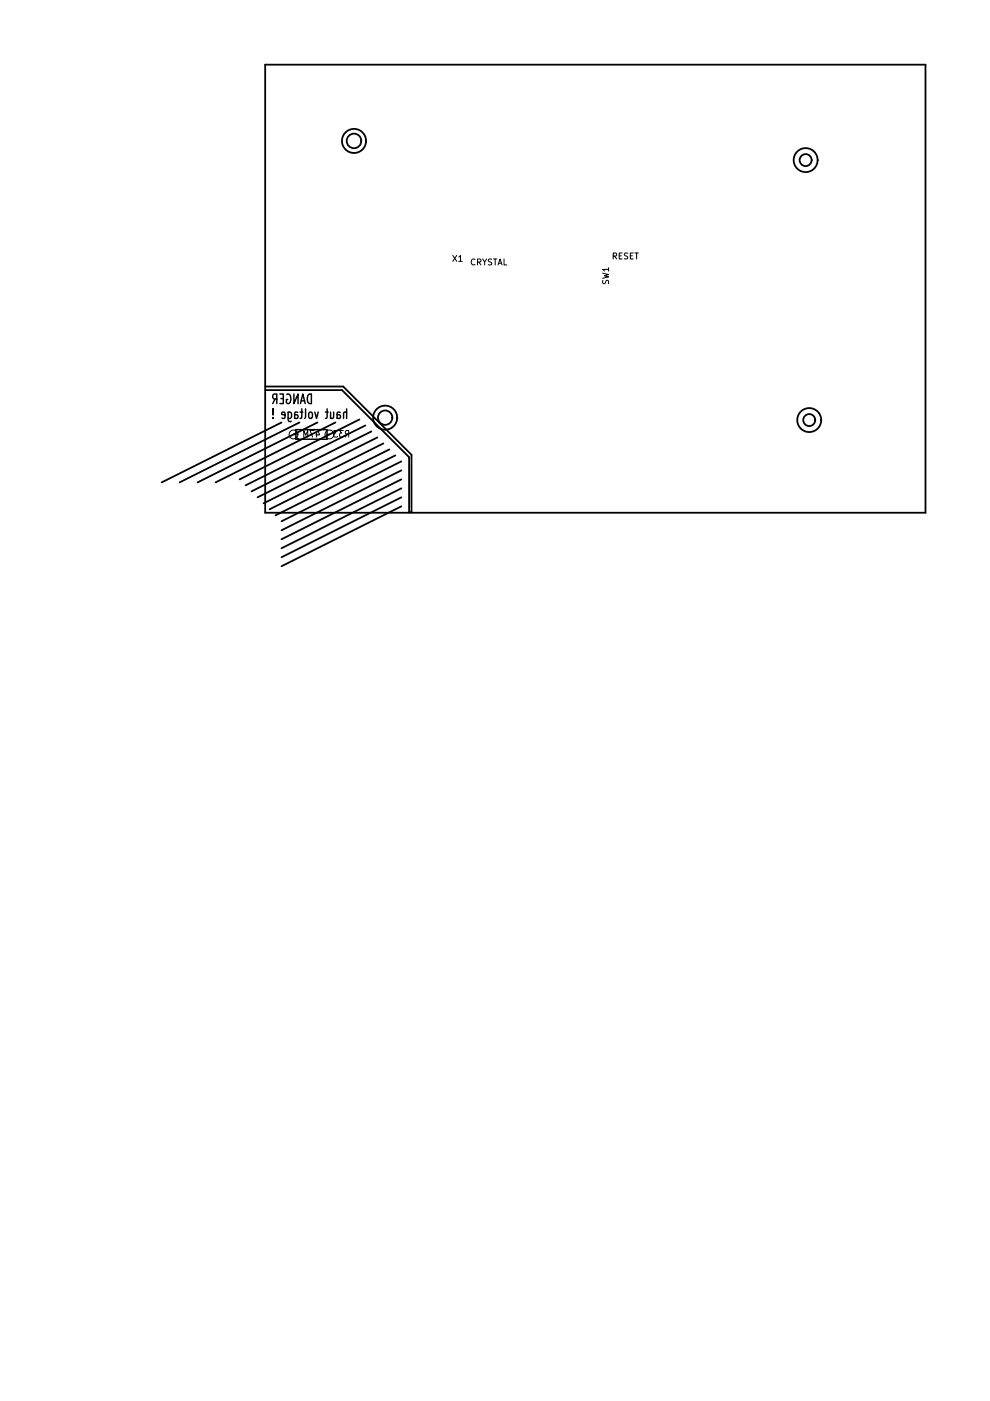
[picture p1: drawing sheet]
<svg xmlns="http://www.w3.org/2000/svg" width="210mm" height="297mm" viewBox="0 0 210 297" stroke-linecap="round" stroke-linejoin="round" font-family="sans-serif">
<g fill="none" stroke="#000" stroke-width=".38">
<path d="M56.2 13.7h140v95h-140zM56.3 82h16.5l14.4 14.4v12.2h-.5v-11.7l-14.2-14.2h-16.2M59.7 89.6l-25.4 12.7M63.5 89.6l-25.4 12.7M67.3 89.6l-25.4 12.7M71.1 89.6l-25.4 12.7M76.2 88.9l-25.4 12.7M77.5 90.2l-25.4 12.7M78.7 91.5l-25.4 12.7M80 92.7l-25.4 12.7M81.3 94l-25.4 12.7M82.6 95.3l-25.4 12.7"/>
<path d="M83.8 96.6l-25.4 12.7M85.1 97.8l-25.4 12.7M85.1 99.7l-25.4 12.7M85.1 107.4l-25.4 12.7M85.1 103.5l-25.4 12.7M85.1 105.4l-25.4 12.7M85.1 101.6l-25.4 12.7"/>
<circle cx="75.1" cy="29.9" r="1.55"/>
<circle cx="75.1" cy="29.9" r="2.55"/>
<circle cx="170.8" cy="33.9" r="2.54"/>
<circle cx="170.8" cy="33.9" r="1.27"/>
<circle cx="81.7" cy="88.6" r="2.55"/>
<circle cx="81.7" cy="88.6" r="1.52"/>
<circle cx="171.6" cy="89.1" r="2.54"/>
<circle cx="171.6" cy="89.1" r="1.27"/>
</g>
<g fill="none" stroke="#000" stroke-width=".3">
<path d="M57.9 88.5v.2M57.9 86.7v1.2M58.3 84.6l-.5 1M58.7 84.6h-.6l-.2-.2-.1-.5 .3-.4h.6v2.1M59.3 83.5h.8v2.1h-.8M59.6 84.5h.5M60.4 88l-.7-.2 .1-.3 .4-.1 .2 .3v.9h-.6M60.8 83.6a.5 .5 0 0 1 .8 .4l.1 .7a.75 .75 0 0 1-.7 .9l-.3-.2v-.7h.3M61.1 87.4v1.6l.3 .4 .3-.1M61.1 87.5l.4-.1 .3 .4-.1 .8h-.6M62.2 92.1h.5M62.3 83.5v2.1l.9-2.1v2.1"/>
<path d="M62.5 87.8l.5 .1 .2 .3-.2 .5-.5-.1M62.7 91.1h6.6v2h-6.6zM62.7 92.6l.5 .5M63.1 87.5h-.6v1.2M63.6 87.4h.6M63.7 85.6l.5-2.1 .5 2.1M63.8 85h.8M64 86.7v1.7l-.4 .3M64.8 86.7v1.7l-.2 .3M65.4 83.6l.6-.1v2.1h-.3a1.36 1.36 0 0 1-.3-2zM65.6 87.5l.3-.1 .3 .4v.5l-.3 .4-.3-.1-.2-.3zM66.7 87.4l.4 1.3 .4-1.3"/>
<path d="M69 87.4h.6M69.3 92.1h.6M69.4 86.7v1.7l-.4 .3M70.1 87.4v1.3M70.7 87.4v1.2l-.4 .1-.2-.2M71.5 87.8l.5 .1 .2 .3-.2 .5-.5-.1M72.1 87.5h-.6v1.2M73.5 87.6l-.2-.2-.4 .1-.1 1.2M73.5 86.7v2"/>
</g>
<g fill="none" stroke="#000" stroke-width=".21">
<path d="M96 54.1l.8 1.3M96.8 54.1l-.8 1.3M97.3 54.5l.3-.4v1.3M97.3 55.4h.7M100.7 55a.56 .56 0 0 0-.8 .5 .56 .56 0 0 0 .8 .6M101.2 55.6l.6-.1 .1-.5-.7-.1v1.3M101.5 55.6l.5 .6M102.3 54.9l.5 .7 .4-.7M102.8 55.6v.6M104.3 55h-.7v.4l.5 .2 .2 .3-.3 .3-.5-.1M104.6 54.9h.8M105 54.9v1.3"/>
<path d="M105.6 56.2l.4-1.3 .4 1.3M105.7 55.8h.6M106.9 54.9v1.3h.6M127.8 57.9l1.2 .3-.9 .3 .9 .2-1.2 .3M127.8 59.4l.1 .7h.4l.2-.6 .3-.1 .2 .3v.5M129 57.1h-1.2l.3 .4M129 56.8v.7M64.4 92.7v-1.4l.4 1 .5-1v1.4M66.6 91.3h-.9l.6 1.4M67.1 91.7v1M67.4 91.2l.3 1h-.8M71.6 91.3h-.8l.4 .5-.4 .1v.6l.2 .2 .6-.2"/>
<path d="M72.8 91.3h-.8l.4 .5-.3 .1v.6l.1 .2 .6-.2M73.6 92l-.4 .7M73.9 92l-.6-.1v-.6h.6v1.4"/>
<circle cx="62.2" cy="92.1" r=".94"/>
<circle cx="69.8" cy="92.1" r=".94"/>
</g>
<path d="M130 54.3l.6-.1 .1-.4-.7-.2v1.3M130.3 54.3l.4 .6M131.3 54.2h.4M131.9 53.6h-.6v1.3h.6M133.1 53.7l-.5-.1-.2 .3 .1 .3 .5 .2v.4h-.6M133.6 54.2h.5M134.3 53.6h-.7v1.3h.7M134.6 53.6h.7M135 53.6v1.3" fill="none" stroke="#000" stroke-width=".22"/>
</svg>
